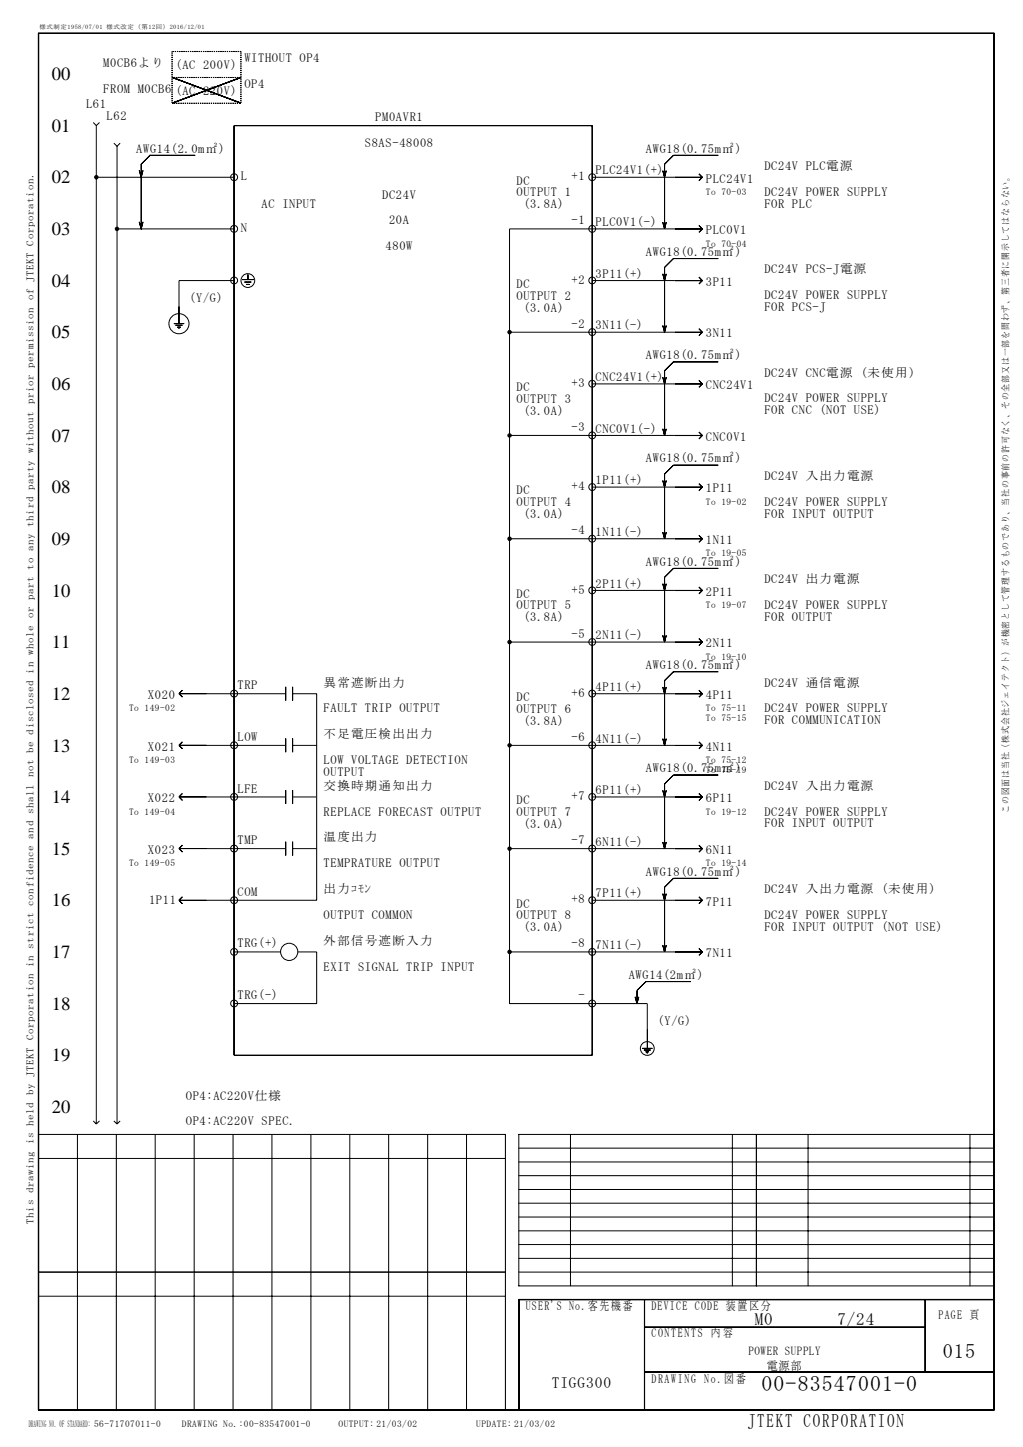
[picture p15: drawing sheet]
<svg xmlns="http://www.w3.org/2000/svg" width="210mm" height="297mm" viewBox="0 0 210 297" stroke-linecap="round" stroke-linejoin="round" font-family="sans-serif">
<defs><g id="words">
<text font-size="4.5" x="156.3" y="285.6">00-83547001-0</text>
<text font-size="4.2" x="193.5" y="278.8">015</text>
<text font-size="3.9" x="153.5" y="292.9">JTEKT CORPORATION</text>
<g font-size="3.8">
<text x="10.7" y="16.4">00</text>
<text x="10.7" y="27.1">01</text>
<text x="10.7" y="37.7">02</text>
<text x="10.7" y="48.3">03</text>
<text x="10.7" y="58.9">04</text>
<text x="10.7" y="69.5">05</text>
<text x="10.7" y="80.1">06</text>
<text x="10.7" y="90.7">07</text>
<text x="10.7" y="101.3">08</text>
<text x="10.7" y="111.9">09</text>
<text x="10.7" y="122.5">10</text>
<text x="10.7" y="133.1">11</text>
<text x="10.7" y="143.7">12</text>
<text x="10.7" y="154.3">13</text>
<text x="10.7" y="164.9">14</text>
<text x="10.7" y="175.5">15</text>
<text x="10.7" y="186.1">16</text>
<text x="10.7" y="196.7">17</text>
<text x="10.7" y="207.3">18</text>
<text x="10.7" y="217.9">19</text>
<text x="10.7" y="228.5">20</text>
</g>
<g font-size="3.5">
<text x="154.9" y="272">M0</text>
<text x="171.9" y="272">7/24</text>
</g>
<text font-size="3.2" x="113.3" y="285">TIGG300</text>
<g font-size="2.6">
<text x="21.2" y="13.7">M0CB6より</text>
<text x="36" y="14.3">(AC 200V)</text>
<text x="50.2" y="12.7">WITHOUT OP4</text>
<text x="17.7" y="22.1">L61</text>
<text x="21.2" y="19">FROM M0CB6</text>
<text x="36" y="19.6">(AC 220V)</text>
<text x="50.2" y="18">OP4</text>
<text x="21.9" y="24.6">L62</text>
<text x="77" y="24.9">PM0AVR1</text>
<text x="28" y="31.3">AWG14(2.0m㎡)</text>
<text x="74.9" y="30.2">S8AS-48008</text>
<text x="122.3" y="35.8">PLC24V1(+)</text>
<text x="132.6" y="31.3">AWG18(0.75m㎡)</text>
<text x="156.9" y="34.9">DC24V PLC電源</text>
<text x="49.5" y="37">L</text>
<text x="78.4" y="40.8">DC24V</text>
<text x="106" y="37.9">DC</text>
<text x="106" y="40.3">OUTPUT 1</text>
<text x="117.3" y="37">+1</text>
<text x="144.9" y="37.5">PLC24V1</text>
<text x="156.9" y="40.2">DC24V POWER SUPPLY</text>
<text x="49.5" y="47.6">N</text>
<text x="53.7" y="42.8">AC INPUT</text>
<text x="79.9" y="46.1">20A</text>
<text x="107.4" y="42.8">(3.8A)</text>
<text x="117.3" y="46.1">-1</text>
<text x="122.3" y="46.4">PLC0V1(-)</text>
<text x="156.9" y="42.6">FOR PLC</text>
<text x="79.1" y="51.4">480W</text>
<text x="132.6" y="52.5">AWG18(0.75m㎡)</text>
<text x="144.9" y="48.1">PLC0V1</text>
<text x="106" y="59.1">DC</text>
<text x="117.3" y="58.2">+2</text>
<text x="122.3" y="57">3P11(+)</text>
<text x="144.9" y="58.7">3P11</text>
<text x="156.9" y="56.1">DC24V PCS-J電源</text>
<text x="38.9" y="62">(Y/G)</text>
<text x="106" y="61.5">OUTPUT 2</text>
<text x="107.4" y="64">(3.0A)</text>
<text x="156.9" y="61.4">DC24V POWER SUPPLY</text>
<text x="156.9" y="63.8">FOR PCS-J</text>
<text x="117.3" y="67.3">-2</text>
<text x="122.3" y="67.6">3N11(-)</text>
<text x="144.9" y="69.3">3N11</text>
<text x="132.6" y="73.7">AWG18(0.75m㎡)</text>
<text x="156.9" y="77.3">DC24V CNC電源 (未使用)</text>
<text x="106" y="80.3">DC</text>
<text x="106" y="82.7">OUTPUT 3</text>
<text x="117.3" y="79.4">+3</text>
<text x="122.3" y="78.2">CNC24V1(+)</text>
<text x="144.9" y="79.9">CNC24V1</text>
<text x="156.9" y="82.6">DC24V POWER SUPPLY</text>
<text x="107.4" y="85.2">(3.0A)</text>
<text x="117.3" y="88.5">-3</text>
<text x="122.3" y="88.8">CNC0V1(-)</text>
<text x="156.9" y="85">FOR CNC (NOT USE)</text>
<text x="132.6" y="94.9">AWG18(0.75m㎡)</text>
<text x="144.9" y="90.5">CNC0V1</text>
<text x="106" y="101.5">DC</text>
<text x="117.3" y="100.6">+4</text>
<text x="122.3" y="99.4">1P11(+)</text>
<text x="144.9" y="101.1">1P11</text>
<text x="156.9" y="98.5">DC24V 入出力電源</text>
<text x="106" y="103.9">OUTPUT 4</text>
<text x="107.4" y="106.4">(3.0A)</text>
<text x="156.9" y="103.8">DC24V POWER SUPPLY</text>
<text x="156.9" y="106.2">FOR INPUT OUTPUT</text>
<text x="117.3" y="109.7">-4</text>
<text x="122.3" y="110">1N11(-)</text>
<text x="144.9" y="111.7">1N11</text>
<text x="132.6" y="116.1">AWG18(0.75m㎡)</text>
<text x="156.9" y="119.7">DC24V 出力電源</text>
<text x="106" y="122.7">DC</text>
<text x="106" y="125.1">OUTPUT 5</text>
<text x="117.3" y="121.8">+5</text>
<text x="122.3" y="120.6">2P11(+)</text>
<text x="144.9" y="122.3">2P11</text>
<text x="156.9" y="125">DC24V POWER SUPPLY</text>
<text x="107.4" y="127.6">(3.8A)</text>
<text x="117.3" y="130.9">-5</text>
<text x="122.3" y="131.2">2N11(-)</text>
<text x="156.9" y="127.4">FOR OUTPUT</text>
<text x="132.6" y="137.3">AWG18(0.75m㎡)</text>
<text x="144.9" y="132.9">2N11</text>
<text x="30.4" y="143.5">X020</text>
<text x="48.7" y="141.5">TRP</text>
<text x="66.4" y="140.9">異常遮断出力</text>
<text x="106" y="143.9">DC</text>
<text x="117.3" y="143">+6</text>
<text x="122.3" y="141.8">4P11(+)</text>
<text x="144.9" y="143.5">4P11</text>
<text x="156.9" y="140.9">DC24V 通信電源</text>
<text x="66.4" y="146.2">FAULT TRIP OUTPUT</text>
<text x="106" y="146.3">OUTPUT 6</text>
<text x="107.4" y="148.8">(3.8A)</text>
<text x="156.9" y="146.2">DC24V POWER SUPPLY</text>
<text x="156.9" y="148.6">FOR COMMUNICATION</text>
<text x="30.4" y="154.1">X021</text>
<text x="48.7" y="152.1">LOW</text>
<text x="66.4" y="151.5">不足電圧検出出力</text>
<text x="117.3" y="152.1">-6</text>
<text x="122.3" y="152.4">4N11(-)</text>
<text x="144.9" y="154.1">4N11</text>
<text x="66.4" y="156.8">LOW VOLTAGE DETECTION</text>
<text x="66.4" y="159.2">OUTPUT</text>
<text x="132.6" y="158.5">AWG18(0.75m㎡)</text>
<text x="30.4" y="164.7">X022</text>
<text x="48.7" y="162.7">LFE</text>
<text x="66.4" y="162.1">交換時期通知出力</text>
<text x="66.4" y="167.4">REPLACE FORECAST OUTPUT</text>
<text x="106" y="165.1">DC</text>
<text x="106" y="167.5">OUTPUT 7</text>
<text x="117.3" y="164.2">+7</text>
<text x="122.3" y="163">6P11(+)</text>
<text x="144.9" y="164.7">6P11</text>
<text x="156.9" y="162.1">DC24V 入出力電源</text>
<text x="156.9" y="167.4">DC24V POWER SUPPLY</text>
<text x="48.7" y="173.3">TMP</text>
<text x="66.4" y="172.7">温度出力</text>
<text x="107.4" y="170">(3.0A)</text>
<text x="117.3" y="173.3">-7</text>
<text x="122.3" y="173.6">6N11(-)</text>
<text x="156.9" y="169.8">FOR INPUT OUTPUT</text>
<text x="30.4" y="175.3">X023</text>
<text x="66.4" y="178">TEMPRATURE OUTPUT</text>
<text x="132.6" y="179.7">AWG18(0.75m㎡)</text>
<text x="144.9" y="175.3">6N11</text>
<text x="30.6" y="185.5">1P11</text>
<text x="48.7" y="183.9">COM</text>
<text x="66.4" y="183.3">出力ｺﾓﾝ</text>
<text x="117.3" y="185.4">+8</text>
<text x="122.3" y="184.2">7P11(+)</text>
<text x="144.9" y="185.9">7P11</text>
<text x="156.9" y="183.3">DC24V 入出力電源 (未使用)</text>
<text x="66.4" y="188.6">OUTPUT COMMON</text>
<text x="106" y="186.3">DC</text>
<text x="106" y="188.7">OUTPUT 8</text>
<text x="107.4" y="191.2">(3.0A)</text>
<text x="156.9" y="188.6">DC24V POWER SUPPLY</text>
<text x="156.9" y="191">FOR INPUT OUTPUT (NOT USE)</text>
<text x="48.7" y="194.5">TRG(+)</text>
<text x="66.4" y="193.9">外部信号遮断入力</text>
<text x="117.3" y="194.5">-8</text>
<text x="122.3" y="194.8">7N11(-)</text>
<text x="144.9" y="196.5">7N11</text>
<text x="66.4" y="199.2">EXIT SIGNAL TRIP INPUT</text>
<text x="129.1" y="200.9">AWG14(2m㎡)</text>
<text x="48.7" y="205.1">TRG(-)</text>
<text x="118.7" y="205.1">-</text>
<text x="135" y="210.4">(Y/G)</text>
<text x="38.2" y="225.7">OP4:AC220V仕様</text>
<text x="38.2" y="231">OP4:AC220V SPEC.</text>
<text x="107.9" y="268.9">USER'S No.客先機番</text>
<text x="133.7" y="268.9">DEVICE CODE 装置区分</text>
<text x="133.7" y="274.5">CONTENTS 内 容</text>
<text x="192.7" y="270.7">PAGE 頁</text>
<text x="133.7" y="283.8">DRAWING No.図 番</text>
</g>
<g font-size="2.5">
<text x="153.6" y="278.1">POWER SUPPLY</text>
<text x="157.4" y="281.3">電源部</text>
</g>
<text font-size="2.1" x="6.9" y="251.2" transform="rotate(-90 6.9 251.2)">This drawing is held by JTEKT Corporation in strict confidence and shall not be disclosed in whole or part to any third party without prior permission of JTEKT Corporation.</text>
<g font-size="1.9">
<text x="144.9" y="40">To 70-03</text>
<text x="144.9" y="50.6">To 70-04</text>
<text x="144.9" y="103.6">To 19-02</text>
<text x="144.9" y="114.2">To 19-05</text>
<text x="144.9" y="124.8">To 19-07</text>
<text x="144.9" y="135.4">To 19-10</text>
<text x="26.5" y="146">To 149-02</text>
<text x="144.9" y="146">To 75-11</text>
<text x="144.9" y="148">To 75-15</text>
<text x="26.5" y="156.6">To 149-03</text>
<text x="144.9" y="156.6">To 75-12</text>
<text x="144.9" y="158.6">To 75-19</text>
<text x="26.5" y="167.2">To 149-04</text>
<text x="144.9" y="167.2">To 19-12</text>
<text x="207.1" y="166.9" transform="rotate(-90 207.1 166.9)">この図面は当社（株式会社ジェイテクト）が機密として管理するものであり、当社の事前の許可なく、その全部又は一部を問わず、第三者に開示してはならない。</text>
<text x="26.5" y="177.8">To 149-05</text>
<text x="144.9" y="177.8">To 19-14</text>
<text x="5.9" y="293">DRAWING NO. OF STANDARD: 56-71707011-0</text>
<text x="37.3" y="293">DRAWING No.:00-83547001-0</text>
<text x="69.5" y="293">OUTPUT: 21/03/02</text>
<text x="97.8" y="293">UPDATE: 21/03/02</text>
</g>
<text font-size="1.3" x="8.1" y="6">様式制定1958/07/01 様式改定（第12回）2016/12/01</text>
</g></defs>
<g fill="none" stroke="#000" stroke-width=".21">
<path d="M7.9 6.8v282.6M7.9 6.8h196.1v282.6h-196.1zM7.9 6.9h196.1M35.3 15.9l14.2 5.3M35.3 15.9l14.2 5.2M49.4 15.9l-14.1 5.3M49.5 15.9l-14.2 5.3M204.1 6.8v282.6M19.1 25.1l.7 .7M19.8 36.4h28.2M19.8 25.8v204.9M20.4 25.1l-.6 .7"/>
<path d="M23.4 29.4l.6 .6M24 30v200.7M24.7 29.4l-.7 .6M28.6 35l.4 1.4 .3-1.4M30.8 31.9h9.2M40 31.9h-9.2l-1.8 1.8v13.3M48 25.8h73.6v190.8h-73.6zM48 25.8h73.6M121.5 25.8v190.8M121.6 36.4h22.6M136 35l.4 1.4 .4-1.4M138.2 31.9h9.2"/>
<path d="M143.4 35.7l.7 .7M143.5 35.7l.7 .7M144.2 36.4l-.7 .7M147.4 31.9h-9.2l-1.8 1.8v13.3M24 47h24M28.6 45.6l.4 1.4M29.3 45.6l-.3 1.4M48 57.6h-11.3v8.8M49.7 57.4h2.4M50.2 57.9h1.4M50.5 58.4h.7M50.9 56.3v1.1"/>
<path d="M121.6 57.6h22.6M136 45.6l.4 1.4M136 56.2l.4 1.4 .4-1.4M136.8 45.6l-.4 1.4M138.2 53.1h9.2M138.5 57.6h5.7M143.4 46.3l.8 .7M143.4 56.9l.8 .7M144.2 47h-39.6v159h28.3v9.2M144.2 47l-.7 .7M144.2 57.6l-.7 .7M147.4 53.1h-9.2l-1.8 1.8v13.3"/>
<path d="M35.7 66.4h2.1M36 66.8h1.4M36.4 67.1h.7M36.4 67.2h.7M36.7 67.1v.4M104.6 68.2h39.6M121.6 78.8h22.6M136 66.8l.4 1.4M136 77.4l.4 1.4 .4-1.4M136.8 66.8l-.4 1.4M138.2 74.3h9.2M143.4 67.5l.8 .7"/>
<path d="M143.4 78.1l.8 .7M144.2 68.2l-.7 .7M144.2 78.8l-.7 .7M147.4 74.3h-9.2l-1.8 1.8v13.3M104.6 89.4h39.6M121.6 100h22.6M136 88l.4 1.4M136 98.6l.4 1.4 .4-1.4M136.8 88l-.4 1.4M143.4 88.7l.8 .7M143.4 99.3l.8 .7M144.2 89.4l-.7 .7"/>
<path d="M144.2 100l-.7 .7M147.4 95.5h-9.2l-1.8 1.8v13.3M104.6 110.6h39.6M136 109.2l.4 1.4M136 119.8l.4 1.4 .4-1.4M136.8 109.2l-.4 1.4M138.5 110.6h5.7M143.4 109.9l.7 .7M143.5 109.9l.7 .7M144.2 110.6l-.7 .7M147.4 116.7h-9.2l-1.8 1.8v13.3M104.6 131.8h39.6"/>
<path d="M121.6 121.2h22.6M136 130.4l.4 1.4M136.8 130.4l-.4 1.4M143.4 120.5l.8 .7M143.4 131.1l.8 .7M144.2 121.2l-.7 .7M144.2 131.8l-.7 .7M147.4 137.9h-9.2l-1.8 1.8v13.3M36.7 142.4h22M36.7 142.4l.7 .7M36.7 153h5.7M36.7 153l.7 .7"/>
<path d="M37.4 141.7l-.7 .7M37.4 152.3l-.7 .7M37.4 152.3l-.7 .7h22M58.6 141v2.8M58.6 151.6v2.8M60 141v2.8M60 151.6v2.8M60.1 142.4h4.9v42.4h-28.3M60.1 141v2.8M60.1 151.6v2.8M60.1 153h4.9M104.6 153h39.6"/>
<path d="M121.6 142.4h22.6M136 151.6l.4 1.4M136 141l.4 1.4 .4-1.4M136.8 151.6l-.4 1.4M138.2 159.1h9.2M138.5 142.4h5.7M143.4 141.7l.8 .7M143.4 152.3l.8 .7M144.2 142.4l-.7 .7M144.2 153l-.7 .7M147.4 159.1h-9.2l-1.8 1.8v13.3M36.7 163.6h22"/>
<path d="M36.7 163.6l.7 .7M37.4 162.9l-.7 .7M37.4 173.5l-.7 .7h22M42.4 174.2h-5.7l.7 .7M58.6 162.2v2.8M58.6 172.8v2.8M60 162.2v2.8M60 172.8v2.8M60.1 162.2v2.8M60.1 172.8v2.8M60.1 163.6h4.9M60.1 174.2h4.9"/>
<path d="M104.6 174.2h39.6M121.6 163.6h22.6M136 172.8l.4 1.4M136 162.2l.4 1.4 .4-1.4M136.8 172.8l-.4 1.4M138.5 163.6h5.7M143.4 162.9l.8 .7M143.4 173.5l.8 .7M144.2 163.6l-.7 .7M144.2 174.2l-.7 .7M36.7 184.8l.7 .7M36.7 184.8h5.7"/>
<path d="M37.4 184.1l-.7 .7M48 195.4h9.6M61.1 195.4h3.9v10.6h-17M104.6 195.4h39.6M121.6 184.8h22.6M136 194l.4 1.4M136 183.4l.4 1.4 .4-1.3M136.8 194l-.4 1.4M138.5 184.8h5.7M143.4 184.1l.7 .7M143.4 194.7l.8 .7M143.5 184.1l.7 .7"/>
<path d="M144.2 184.8l-.7 .7M144.2 195.4l-.7 .7M147.4 180.3h-9.2l-1.8 1.8v13.3M48 216.6h73.6M130.4 204.6l.3 1.4M131.1 204.6l-.4 1.4M131.8 215.2h2.1M132.2 215.6h1.4M132.2 215.5h1.4M132.5 215.9h.7M132.6 201.5h9.2M132.8 215.9v.4"/>
<path d="M132.9 211.3v3.9M141.8 201.5h-9.2l-1.9 1.8v2.7M7.9 232.9h95.8v56.5M7.9 237.8h95.8M15.9 232.9v56.5M19.1 230.1l.7 .6M20.4 230.1l-.6 .6M23.4 230.1l.6 .6M23.9 232.9v56.5M24.7 230.1l-.7 .6M31.9 232.9v56.5M39.9 232.9v56.5"/>
<path d="M47.8 232.9v56.5M55.8 232.9v56.5M63.8 232.9v56.5M71.8 232.9v56.5M79.8 232.9v56.5M87.8 232.9v56.5M95.8 232.9v56.5M106.5 238.5h97.5M106.5 235.7h97.5M117.1 232.9v31.1M150.3 232.9v31.1M155.3 232.9v31.1"/>
<path d="M165.9 232.9v31.1M199.1 232.9v31.1M204 232.9h-97.5v31.1h97.5M106.5 258.3h97.5M106.5 255.5h97.5M106.5 252.7h97.5M106.5 249.8h97.5M106.5 247h97.5M106.5 244.2h97.5M106.5 241.3h97.5M7.9 261.1h95.8M7.9 266.1h95.8"/>
<path d="M106.5 261.1h97.5M106.5 266.7h97.5M106.5 266.8v22.6M132.3 266.8v22.6M132.3 272.5h57.6M132.3 272.4h57.6M189.9 266.8v14.8M204 266.8h-97.5v22.6M7.9 289.5h196.1M132.3 281.6h71.7"/>
<circle cx="48.1" cy="36.4" r=".71"/>
<circle cx="121.6" cy="36.4" r=".7"/>
<circle cx="48.1" cy="47" r=".71"/>
<circle cx="48.1" cy="57.6" r=".71"/>
<circle cx="50.9" cy="57.6" r="1.42"/>
<circle cx="121.6" cy="47" r=".7"/>
<circle cx="121.6" cy="57.6" r=".7"/>
<circle cx="36.7" cy="66.5" r="2.07"/>
<circle cx="121.6" cy="68.2" r=".7"/>
<circle cx="121.6" cy="78.8" r=".7"/>
<circle cx="121.6" cy="89.4" r=".7"/>
<circle cx="121.6" cy="100" r=".7"/>
<circle cx="121.6" cy="110.6" r=".7"/>
<circle cx="121.6" cy="121.2" r=".7"/>
<circle cx="121.6" cy="131.8" r=".7"/>
<circle cx="48.1" cy="142.4" r=".71"/>
<circle cx="48.1" cy="153" r=".71"/>
<circle cx="121.6" cy="142.4" r=".7"/>
<circle cx="121.6" cy="153" r=".7"/>
<circle cx="48.1" cy="163.6" r=".71"/>
<circle cx="48.1" cy="174.2" r=".71"/>
<circle cx="121.6" cy="163.6" r=".7"/>
<circle cx="121.6" cy="174.2" r=".7"/>
<circle cx="48.1" cy="195.4" r=".71"/>
<circle cx="48.1" cy="184.8" r=".71"/>
<circle cx="59.4" cy="195.4" r="1.77"/>
<circle cx="121.6" cy="195.4" r=".7"/>
<circle cx="121.6" cy="184.8" r=".7"/>
<circle cx="48.1" cy="206" r=".71"/>
<circle cx="121.6" cy="206" r=".7"/>
<circle cx="132.9" cy="215.2" r="1.42"/>
</g>
<g fill="#000" stroke="#000" stroke-width=".21">
<circle cx="19.8" cy="36.4" r=".36"/>
<circle cx="24" cy="47" r=".36"/>
<circle cx="104.6" cy="68.2" r=".35"/>
<circle cx="104.6" cy="89.4" r=".35"/>
<circle cx="104.6" cy="110.6" r=".36"/>
<circle cx="104.6" cy="131.8" r=".36"/>
<circle cx="104.6" cy="153" r=".35"/>
<circle cx="104.6" cy="174.2" r=".35"/>
<circle cx="104.6" cy="195.4" r=".36"/>
</g>
<path d="M35.3 10.6v10.6M35.3 15.9h14.2M49.4 10.6v10.6M49.5 10.6h-14.2M49.5 10.6v10.6M35.3 21.2h14.2" fill="none" stroke="#000" stroke-width=".21" stroke-dasharray=".2 .2" stroke-linecap="butt"/>
<use href="#words"/>
</svg>
